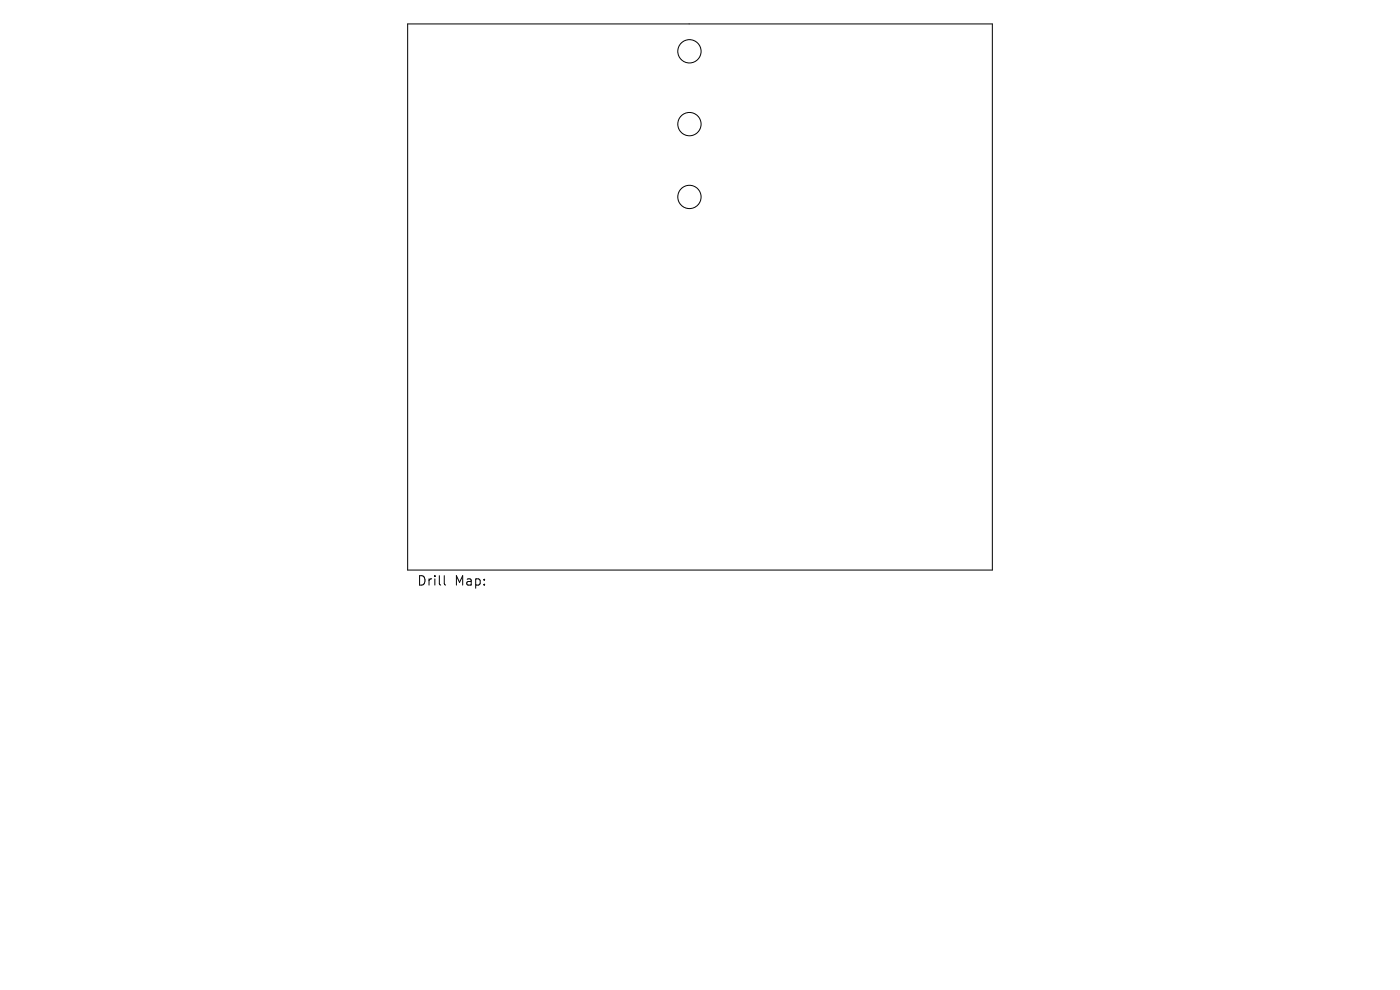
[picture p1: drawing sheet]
<svg xmlns="http://www.w3.org/2000/svg" width="297mm" height="210mm" viewBox="0 0 297 210" stroke-linecap="round" stroke-linejoin="round" font-family="sans-serif">
<defs><g id="words">
<g font-size="2.8">
<text x="88.4" y="124.5">Drill</text>
<text x="96.4" y="124.5">Map:</text>
</g>
</g></defs>
<g fill="none" stroke="#000" stroke-width=".21">
<path d="M86.5 5.1h124v115.8h-124zM94.3 122.1v1.7l.2 .3"/>
<circle cx="146.3" cy="10.9" r="2.47"/>
<circle cx="146.3" cy="26.3" r="2.47"/>
<circle cx="146.3" cy="41.8" r="2.47"/>
</g>
<use href="#words"/>
</svg>
